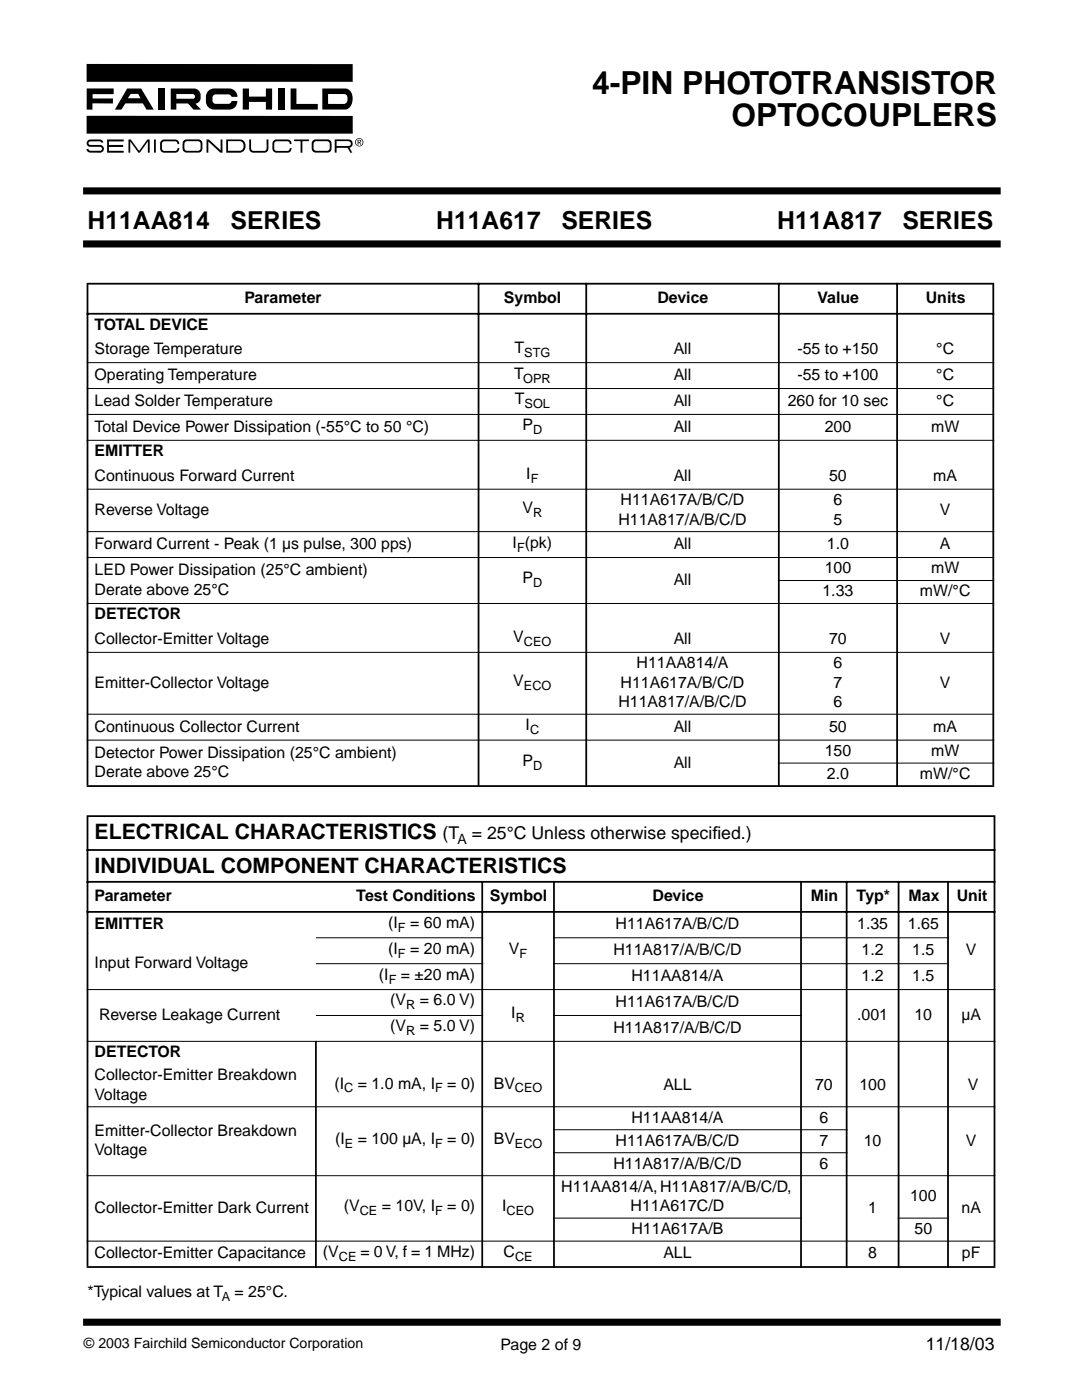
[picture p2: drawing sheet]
<svg xmlns="http://www.w3.org/2000/svg" width="216mm" height="279mm" viewBox="0 0 216 279" stroke-linecap="round" stroke-linejoin="round" font-family="sans-serif">
<defs><g id="words">
<g font-size="6.3">
<text x="118.1" y="18.7">4-PIN PHOTOTRANSISTOR</text>
<text x="146" y="25">OPTOCOUPLERS</text>
</g>
<g font-size="4.9">
<text x="17.5" y="45.6">H11AA814</text>
<text x="46" y="45.6">SERIES</text>
<text x="87" y="45.6">H11A617</text>
<text x="112" y="45.6">SERIES</text>
<text x="155.1" y="45.6">H11A817</text>
<text x="180.1" y="45.6">SERIES</text>
</g>
<g font-size="4.2">
<text x="18.9" y="167.5">ELECTRICAL CHARACTERISTICS</text>
<text x="18.9" y="174.2">INDIVIDUAL COMPONENT CHARACTERISTICS</text>
</g>
<g font-size="3.5">
<text x="88.3" y="167.5">(T</text>
<text x="94.2" y="167.5">= 25°C Unless otherwise specifed.)</text>
<text x="142.1" y="167.5">i</text>
<text x="184.7" y="269.4">11/18/03</text>
</g>
<g font-size="3.2">
<text x="18.9" y="65.8">TOTAL DEVICE</text>
<text x="48.8" y="60.5">Parameter</text>
<text x="100.5" y="60.5">Symbol</text>
<text x="131.2" y="60.5">Device</text>
<text x="163.2" y="60.5">Value</text>
<text x="184.7" y="60.5">Units</text>
<text x="18.9" y="70.7">Storage Temperature</text>
<text x="102.7" y="70.4">T</text>
<text x="134.4" y="70.7">All</text>
<text x="159.1" y="70.7">-55 to +150</text>
<text x="186.8" y="70.7">°C</text>
<text x="18.9" y="75.8">Operating Temperature</text>
<text x="102.6" y="75.5">T</text>
<text x="134.4" y="75.8">All</text>
<text x="159.1" y="75.8">-55 to +100</text>
<text x="186.8" y="75.8">°C</text>
<text x="18.9" y="81">Lead Solder Temperature</text>
<text x="102.7" y="80.7">T</text>
<text x="134.4" y="81">All</text>
<text x="157.2" y="81">260 for 10 sec</text>
<text x="186.8" y="81">°C</text>
<text x="18.9" y="86.2">Total Device Power Dissipation (-55°C to 50 °C)</text>
<text x="104.3" y="85.9">P</text>
<text x="134.4" y="86.2">All</text>
<text x="164.6" y="86.2">200</text>
<text x="185.8" y="86.2">mW</text>
<text x="18.9" y="91.1">EMITTER</text>
<text x="18.9" y="95.9">Continuous Forward Current</text>
<text x="105" y="95.6">I</text>
<text x="134.4" y="95.9">All</text>
<text x="165.4" y="95.9">50</text>
<text x="186.2" y="95.9">mA</text>
<text x="123.8" y="100.8">H11A617A/B/C/D</text>
<text x="166.3" y="100.8">6</text>
<text x="18.9" y="102.7">Reverse Voltage</text>
<text x="104.3" y="102.5">V</text>
<text x="123.4" y="104.7">H11A817/A/B/C/D</text>
<text x="166.3" y="104.7">5</text>
<text x="187.5" y="102.7">V</text>
<text x="18.9" y="109.6">Forward Current - Peak (1 µs pulse, 300 pps)</text>
<text x="102.3" y="109.3">I (pk)</text>
<text x="134.4" y="109.6">All</text>
<text x="165" y="109.6">1.0</text>
<text x="187.5" y="109.6">A</text>
<text x="18.9" y="118.7">Derate above 25°C</text>
<text x="18.9" y="114.8">LED Power Dissipation (25°C ambient)</text>
<text x="104.3" y="116.4">P</text>
<text x="134.4" y="116.7">All</text>
<text x="164.1" y="119">1.33</text>
<text x="164.6" y="114.4">100</text>
<text x="183.6" y="119">mW/°C</text>
<text x="185.8" y="114.4">mW</text>
<text x="18.9" y="123.6">DETECTOR</text>
<text x="18.9" y="128.5">Collector-Emitter Voltage</text>
<text x="102.4" y="128.2">V</text>
<text x="134.4" y="128.5">All</text>
<text x="165.4" y="128.5">70</text>
<text x="187.5" y="128.5">V</text>
<text x="18.9" y="137.2">Emitter-Collector Voltage</text>
<text x="102.4" y="137">V</text>
<text x="123.8" y="137.2">H11A617A/B/C/D</text>
<text x="127" y="133.4">H11AA814/A</text>
<text x="166.3" y="133.4">6</text>
<text x="166.3" y="137.2">7</text>
<text x="187.5" y="137.2">V</text>
<text x="123.4" y="141.1">H11A817/A/B/C/D</text>
<text x="166.3" y="141.1">6</text>
<text x="18.9" y="146">Continuous Collector Current</text>
<text x="104.9" y="145.7">I</text>
<text x="134.4" y="146">All</text>
<text x="165.4" y="146">50</text>
<text x="186.2" y="146">mA</text>
<text x="18.9" y="151.2">Detector Power Dissipation (25°C ambient)</text>
<text x="18.9" y="155.1">Derate above 25°C</text>
<text x="104.3" y="152.9">P</text>
<text x="134.4" y="153.2">All</text>
<text x="164.6" y="150.9">150</text>
<text x="165" y="155.5">2.0</text>
<text x="183.6" y="155.5">mW/°C</text>
<text x="185.8" y="150.9">mW</text>
<text x="18.9" y="179.9">Parameter</text>
<text x="71.1" y="179.9">Test Conditions</text>
<text x="97.7" y="179.9">Symbol</text>
<text x="130.2" y="179.9">Device</text>
<text x="161.8" y="179.9">Min</text>
<text x="170.9" y="179.9">Typ*</text>
<text x="181.3" y="179.9">Max</text>
<text x="190.9" y="179.9">Unit</text>
<text x="18.9" y="185.5">EMITTER</text>
<text x="77.5" y="185.2">(I</text>
<text x="81.8" y="185.2">= 60 mA)</text>
<text x="122.8" y="185.5">H11A617A/B/C/D</text>
<text x="171" y="185.5">1.35</text>
<text x="181.2" y="185.5">1.65</text>
<text x="77.5" y="190.3">(I</text>
<text x="81.8" y="190.3">= 20 mA)</text>
<text x="101.5" y="190.3">V</text>
<text x="122.4" y="190.6">H11A817/A/B/C/D</text>
<text x="171.9" y="190.6">1.2</text>
<text x="182" y="190.6">1.5</text>
<text x="192.7" y="190.6">V</text>
<text x="18.9" y="193.2">Input Forward Voltage</text>
<text x="75.6" y="195.5">(I</text>
<text x="80" y="195.5">= ±20 mA)</text>
<text x="126" y="195.8">H11AA814/A</text>
<text x="171.9" y="195.8">1.2</text>
<text x="182" y="195.8">1.5</text>
<text x="19.8" y="203.5">Reverse Leakage Current</text>
<text x="77.9" y="200.7">(V</text>
<text x="83.8" y="200.7">= 6.0 V)</text>
<text x="102" y="203.2">I</text>
<text x="122.8" y="201">H11A617A/B/C/D</text>
<text x="171" y="203.5">.001</text>
<text x="182.5" y="203.5">10</text>
<text x="191.9" y="203.5">µA</text>
<text x="77.9" y="205.8">(V</text>
<text x="83.8" y="205.8">= 5.0 V)</text>
<text x="122.4" y="206.1">H11A817/A/B/C/D</text>
<text x="18.9" y="211">DETECTOR</text>
<text x="18.9" y="215.6">Collector-Emitter Breakdown</text>
<text x="18.9" y="219.5">Voltage</text>
<text x="66.7" y="217.2">(I</text>
<text x="71.4" y="217.2">= 1.0 mA, I</text>
<text x="89.3" y="217.2">= 0)</text>
<text x="98.5" y="217.2">BV</text>
<text x="132.4" y="217.5">ALL</text>
<text x="162.6" y="217.5">70</text>
<text x="171.5" y="217.5">100</text>
<text x="193.1" y="217.5">V</text>
<text x="18.9" y="226.7">Emitter-Collector Breakdown</text>
<text x="126" y="224.1">H11AA814/A</text>
<text x="163.5" y="224.1">6</text>
<text x="18.9" y="230.6">Voltage</text>
<text x="66.9" y="228.3">(I</text>
<text x="71.4" y="228.3">= 100 µA, I</text>
<text x="89.3" y="228.3">= 0)</text>
<text x="98.5" y="228.3">BV</text>
<text x="122.4" y="233.2">H11A817/A/B/C/D</text>
<text x="122.8" y="228.6">H11A617A/B/C/D</text>
<text x="163.5" y="233.2">6</text>
<text x="163.5" y="228.6">7</text>
<text x="172.4" y="228.6">10</text>
<text x="192.7" y="228.6">V</text>
<text x="112" y="237.8">H11AA814/A, H11A817/A/B/C/D,</text>
<text x="181.6" y="239.8">100</text>
<text x="18.9" y="242">Collector-Emitter Dark Current</text>
<text x="68.6" y="241.8">(V</text>
<text x="76.2" y="241.8">= 10V, I</text>
<text x="89.3" y="241.8">= 0)</text>
<text x="100.2" y="241.8">I</text>
<text x="125.8" y="241.7">H11A617C/D</text>
<text x="173.2" y="242">1</text>
<text x="191.9" y="242">nA</text>
<text x="18.9" y="251.2">Collector-Emitter Capacitance</text>
<text x="64.4" y="250.9">(V</text>
<text x="71.9" y="250.9">= 0 V, f = 1 MHz)</text>
<text x="100.5" y="250.9">C</text>
<text x="126" y="246.3">H11A617A/B</text>
<text x="132.4" y="251.2">ALL</text>
<text x="173.2" y="251.2">8</text>
<text x="182.5" y="246.3">50</text>
<text x="192" y="251.2">pF</text>
<text x="17.5" y="258.9">*Typical values at T</text>
<text x="46.8" y="258.9">= 25°C.</text>
<text x="99.9" y="269.3">Page 2 of 9</text>
</g>
<g font-size="2.8">
<text x="91.3" y="168.3">A</text>
<text x="16.8" y="268.9">© 2003 Fairchild Semiconductor Corporation</text>
</g>
<g font-size="2.5">
<text x="104.6" y="71.2">STG</text>
<text x="104.4" y="76.3">OPR</text>
<text x="104.7" y="81.5">SOL</text>
<text x="106.4" y="86.7">D</text>
<text x="105.9" y="96.4">F</text>
<text x="106.4" y="103.2">R</text>
<text x="103.2" y="110.1">F</text>
<text x="106.4" y="117.2">D</text>
<text x="104.5" y="129">CEO</text>
<text x="104.5" y="137.8">ECO</text>
<text x="105.8" y="146.5">C</text>
<text x="106.4" y="153.7">D</text>
<text x="79.4" y="186">F</text>
<text x="79.4" y="191.1">F</text>
<text x="103.7" y="191.1">F</text>
<text x="77.6" y="196.3">F</text>
<text x="81.1" y="201.5">R</text>
<text x="81.1" y="206.6">R</text>
<text x="102.9" y="204">R</text>
<text x="68.7" y="218">C</text>
<text x="86.8" y="218">F</text>
<text x="102.8" y="218">CEO</text>
<text x="68.8" y="229.1">E</text>
<text x="86.8" y="229.1">F</text>
<text x="102.8" y="229.1">ECO</text>
<text x="71.8" y="242.5">CE</text>
<text x="86.8" y="242.5">F</text>
<text x="101.1" y="242.5">CEO</text>
<text x="67.6" y="251.7">CE</text>
<text x="102.8" y="251.7">CE</text>
<text x="44.2" y="259.7">A</text>
</g>
</g></defs>
<path d="M17.3 263.9h181.7" fill="none" stroke="#000" stroke-width="1.4"/>
<path d="M17.1 12.6h55.4v18h-55.4z" fill="#fff"/>
<g fill="#000">
<path d="M41.6 18.1l.7-.4h.4h3a1.68 1.68 0 0 1 1.7 1.6h-1.2l-.4-.4-.2-.1h-2.5a.65 .65 0 0 0-.7 .7v.6a.65 .65 0 0 0 .7 .6h2.5a.65 .65 0 0 0 .6-.5h1.2a1.61 1.61 0 0 1-1.7 1.7h-3a1.63 1.63 0 0 1-1.6-1.7 2.3 2.3 0 0 1 .5-2.1zM48.4 17.7h1.3v1.6h3.4v-1.6h1.2v4.2h-1.2v-1.6h-3.4v1.6h-1.3zM58 17.7h1.1v3h4.3v1.2h-5.4zM17.3 12.8h53.1v3.5h-53.1zM17.5 28.1l.6-.3h1.7a.7 .7 0 0 1 .8 .7h-.4l-.1-.2-.4-.1h-1.6l-.4 .2v.2l.1 .3h.3h1.9a.77 .77 0 0 1 .7 .8 .77 .77 0 0 1-.8 .8h-1.8a.78 .78 0 0 1-.9-.8h.5l.1 .3 .3 .1h1.9a.4 .4 0 0 0 .4-.4 .4 .4 0 0 0-.4-.4h-1.9a.71 .71 0 0 1-.8-.4 .71 .71 0 0 1 .2-.8zM17.3 17.7h5.4v1.1h-4.2v.9h4v1l-4.1-.1v1.3h-1.1zM21.4 27.8h3.3v.4h-3v.7h2.9v.4h-2.9v.8h3v.4h-3.3zM25.6 27.8h.5l1.7 2.3 1.6-2.3h.5v2.7h-.4v-2.3l-1.6 2.3h-.3l-1.6-2.3v2.3h-.4zM31.6 17.7h1.2v4.2h-1.2zM32.2 28.1l.6-.3h2.2a.81 .81 0 0 1 .8 1h-.4l-.1-.4-.4-.2h-2.1l-.4 .2-.1 1.2 .1 .3 .4 .2h2.1l.4-.2 .1-.3h.4a.81 .81 0 0 1-.8 .9h-2.2a.8 .8 0 0 1-.8-.8v-1.1zM41.2 27.8h.5l2.3 2.2v-2.2h.4v2.7h-.4l-2.4-2.3v2.3h-.4zM49.7 27.8h.4v1.8l.2 .4 2.7 .1 .2-.5v-1.8h.4v1.8a.81 .81 0 0 1-.8 .9h-2.3a.8 .8 0 0 1-.8-.8z"/>
<path d="M55.6 17.7h1.2v4.2h-1.2zM54.6 28.1l.6-.3h2.2a.81 .81 0 0 1 .8 1h-.4l-.1-.4-.4-.2h-2.1l-.4 .2-.1 1.2 .3 .5h.2h2.1l.5-.2v-.3h.4a.81 .81 0 0 1-.8 .9h-2.2a.8 .8 0 0 1-.8-.8v-1.1zM58.7 27.8h3v.4h-1.4v2.3h-.3v-2.3h-1.3zM17.3 23.1h53.1v3.6h-53.1z"/>
<path d="M25.4 17.7l-2.5 4.2h1.3l.8-1.3h3.5l.7 1.3h1.5l-2.5-4.2zM26.1 18.7h1.5l.4 .9h-2.5z"/>
<path d="M64.3 17.7v4.2l4.9-.1a2.41 2.41 0 0 0 .3-4l-.5-.1zM65.5 18.8h3.4a1.14 1.14 0 0 1-.2 1.9h-3.2z"/>
<path d="M34.1 17.7v4.2h1.1v-1.2h2.3l1.1 1.2h1.5l-1.1-1.2a1.56 1.56 0 0 0 1.1-1.6 1.56 1.56 0 0 0-1.3-1.4zM35.2 18.8h3.2a.47 .47 0 0 1 .5 .4 .47 .47 0 0 1-.5 .5h-3.2z"/>
<path d="M36.7 28.1a2.11 2.11 0 0 0 0 2.1l.5 .3h2.4a.8 .8 0 0 0 .8-.8v-1.1a.8 .8 0 0 0-.8-.8h-2.4zM36.9 28.5l.5-.3 2.4 .1a1.42 1.42 0 0 1 .2 1.5l-.5 .3-2.4-.1a1.42 1.42 0 0 1-.2-1.5z"/>
<path d="M45.1 27.8v2.7h2.8a1.33 1.33 0 0 0 1.1-1.6 1.33 1.33 0 0 0-1.5-1.1zM45.5 28.2h2.4a1.01 1.01 0 0 1 .7 .9 1.01 1.01 0 0 1-.7 1h-2.4z"/>
<path d="M62.4 28.1a2.11 2.11 0 0 0 0 2.1l.6 .3h2.4a.8 .8 0 0 0 .8-.8v-1.1a.8 .8 0 0 0-.8-.8h-2.4zM62.6 28.5l.5-.3 2.4 .1a1.42 1.42 0 0 1 .2 1.5l-.5 .3-2.4-.1a1.42 1.42 0 0 1-.2-1.5z"/>
<path d="M66.8 27.8v2.7h.4v-1h2.1l.6 1h.4l-.6-1a.86 .86 0 0 0 .6-1 .86 .86 0 0 0-1-.7zM67.2 28.2h2.1a.51 .51 0 0 1 .7 .4 .51 .51 0 0 1-.6 .5h-2.2z"/>
<path d="M71 28.4a.7 .7 0 0 1 1.4 0 .7 .7 0 0 1-1.4 0zM70.8 28.4a.85 .85 0 0 0 1.7 0 .85 .85 0 0 0-1.7 0zM71.4 27.9v1h.1v-.4l.6 .4-.3-.5 .2-.1v-.3zM71.5 28l.4 .1-.1 .2h-.3z"/>
</g>
<path d="M30.9 27.8v2.7" fill="none" stroke="#000" stroke-width=".36"/>
<path d="M17.3 38.1h181.7M17.3 48.7h181.7" fill="none" stroke="#000" stroke-width="1.4"/>
<g fill="none" stroke="#000" stroke-width=".35">
<path d="M17.3 56.6h181.1M17.5 56.8v99.9M95.5 56.4v100.7M117 56.4v100.7M155.4 56.4v100.7M179 56.4v100.7M198.2 56.8v99.9M17.3 62.6h181.1M17.3 156.9h181.1M17.3 162.9h181.3M17.3 169.6h181.3M17.3 176h181.3"/>
<path d="M17.5 163.1v89.6M96.2 175.8v77.2M110.5 175.8v77.2M159.8 175.8v77.2M168.9 175.8v77.2M179.3 175.8v77.2M189.2 175.8v77.2M198.4 163.1v89.6M17.3 182h181.3M63 207.7v45.3M17.3 252.9h181.3"/>
</g>
<g fill="none" stroke="#000" stroke-width=".2">
<path d="M17.3 72.4h181.1M17.3 77.5h181.1M17.3 82.7h181.1M17.3 87.9h181.1M17.3 97.6h181.1M17.3 106.1h181.1M17.3 111.3h181.1M155.2 115.9h43.2M17.3 120.4h181.1M17.3 130.2h181.1M17.3 142.5h181.1M17.3 147.7h181.1"/>
<path d="M155.2 152.3h43.2M17.3 197.5h181.3M63 187.2h33.4M63 192.3h33.4M110.4 187.2h78.9M110.4 192.3h78.9M17.3 207.8h181.3M63 202.7h33.4M110.4 202.7h49.6M17.3 220.9h181.3M17.3 234.6h181.3M110.4 225.5h58.7"/>
<path d="M110.4 230.1h58.7M17.3 247.7h181.3M110.4 243.1h49.6M179.1 243.1h10.2"/>
</g>
<use href="#words"/>
</svg>
